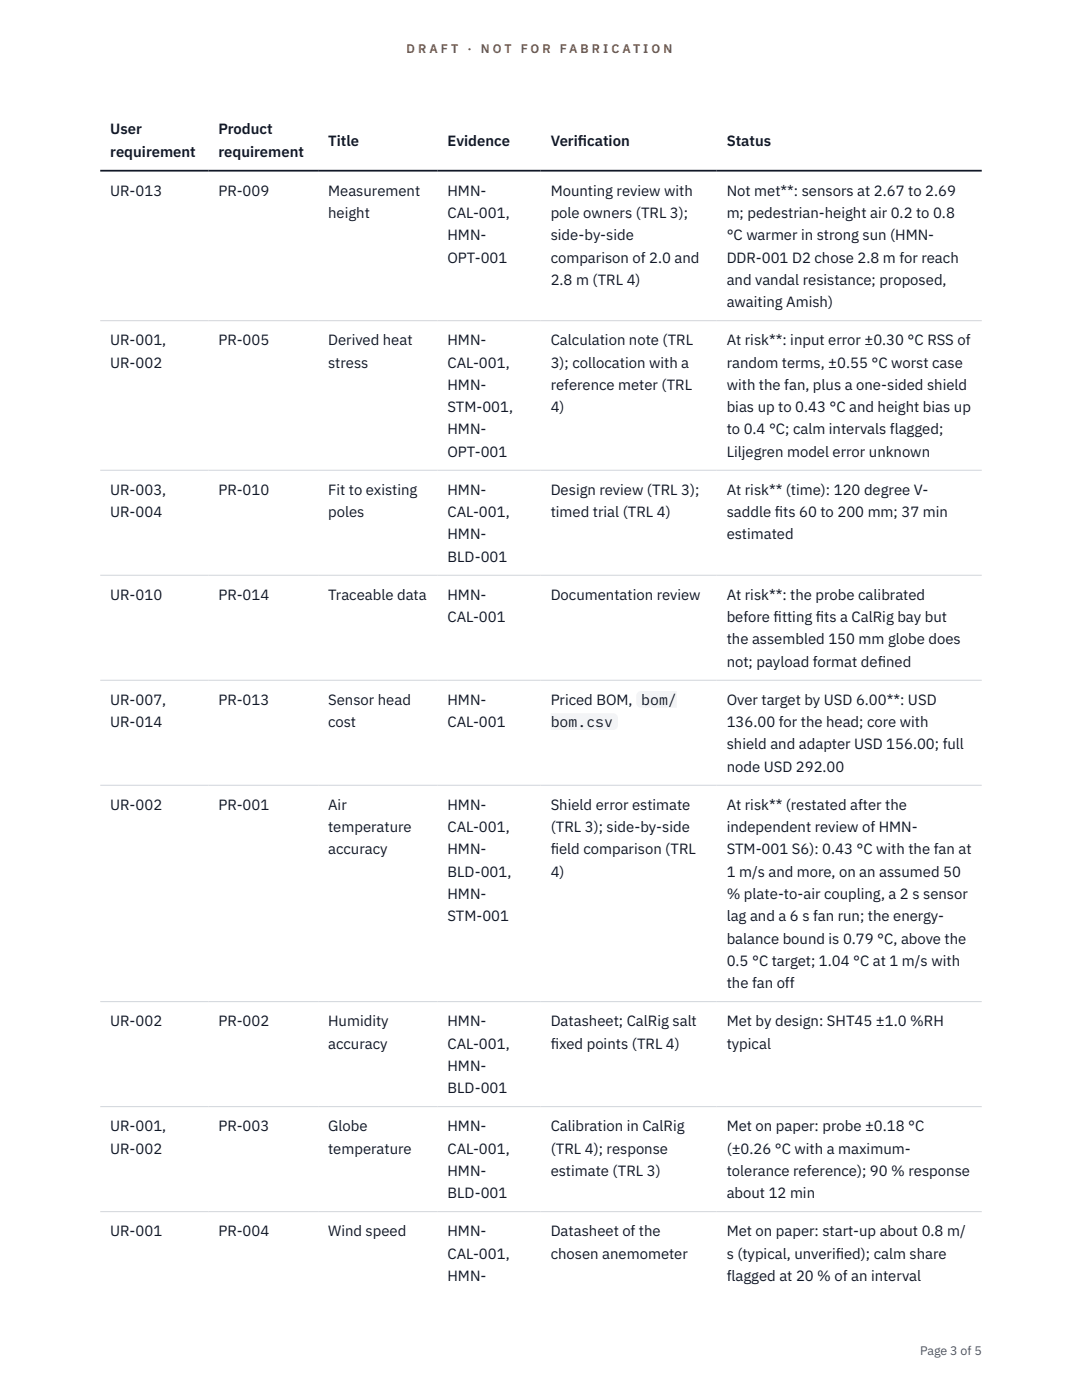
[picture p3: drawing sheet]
<svg xmlns="http://www.w3.org/2000/svg" width="216mm" height="279mm" viewBox="0 0 216 279" stroke-linecap="round" stroke-linejoin="round" font-family="sans-serif">
<defs><g id="words">
<g font-size="3" fill="#111827">
<text x="22" y="26.8">User</text>
<text x="43.6" y="26.8">Product</text>
<text x="65.5" y="29.1">Title</text>
<text x="89.3" y="29.1">Evidence</text>
<text x="109.9" y="29.1">Verif</text>
<text x="115.3" y="29.1">ication</text>
<text x="145" y="29.1">Status</text>
<text x="22" y="31.3">requirement</text>
<text x="43.6" y="31.3">requirement</text>
<text x="22" y="39.1">UR-013</text>
<text x="43.6" y="39.1">PR-009</text>
<text x="65.5" y="39.1">Measurement</text>
<text x="89.3" y="39.1">HMN-</text>
<text x="109.9" y="39.1">Mounting review with</text>
<text x="145" y="39.1">Not met**: sensors at 2.67 to 2.69</text>
<text x="65.5" y="43.5">height</text>
<text x="89.3" y="43.5">CAL-001,</text>
<text x="89.3" y="48">HMN-</text>
<text x="109.9" y="43.5">pole owners (TRL 3);</text>
<text x="109.9" y="48">side-by-side</text>
<text x="145" y="43.5">m; pedestrian-height air 0.2 to 0.8</text>
<text x="145" y="48">°C warmer in strong sun (HMN-</text>
<text x="89.3" y="52.4">OPT-001</text>
<text x="109.9" y="52.4">comparison of 2.0 and</text>
<text x="145" y="52.4">DDR-001 D2 chose 2.8 m for reach</text>
<text x="109.9" y="56.9">2.8 m (TRL 4)</text>
<text x="145" y="56.9">and vandal resistance; proposed,</text>
<text x="145" y="61.3">awaiting Amish)</text>
<text x="22" y="68.9">UR-001,</text>
<text x="43.6" y="68.9">PR-005</text>
<text x="65.5" y="68.9">Derived heat</text>
<text x="89.3" y="68.9">HMN-</text>
<text x="109.9" y="68.9">Calculation note (TRL</text>
<text x="145" y="68.9">At risk**: input error ±0.30 °C RSS of</text>
<text x="22" y="73.4">UR-002</text>
<text x="65.5" y="73.4">stress</text>
<text x="89.3" y="73.4">CAL-001,</text>
<text x="89.3" y="77.8">HMN-</text>
<text x="109.9" y="73.4">3); collocation with a</text>
<text x="109.9" y="77.8">reference meter (TRL</text>
<text x="145" y="73.4">random terms, ±0.55 °C worst case</text>
<text x="145" y="77.8">with the fan, plus a one-sided shield</text>
<text x="89.3" y="82.3">STM-001,</text>
<text x="109.9" y="82.3">4)</text>
<text x="145" y="82.3">bias up to 0.43 °C and height bias up</text>
<text x="89.3" y="86.7">HMN-</text>
<text x="145" y="86.7">to 0.4 °C; calm intervals flagged;</text>
<text x="89.3" y="91.1">OPT-001</text>
<text x="145" y="91.1">Liljegren model error unknown</text>
<text x="22" y="98.8">UR-003,</text>
<text x="43.6" y="98.8">PR-010</text>
<text x="65.5" y="98.8">Fit to existing</text>
<text x="89.3" y="98.8">HMN-</text>
<text x="109.9" y="98.8">Design review (TRL 3);</text>
<text x="145" y="98.8">At risk** (time): 120 degree V-</text>
<text x="22" y="103.2">UR-004</text>
<text x="65.5" y="103.2">poles</text>
<text x="89.3" y="103.2">CAL-001,</text>
<text x="89.3" y="107.7">HMN-</text>
<text x="109.9" y="103.2">timed trial (TRL 4)</text>
<text x="145" y="103.2">saddle f</text>
<text x="145" y="107.7">estimated</text>
<text x="154.6" y="103.2">its 60 to 200 mm; 37 min</text>
<text x="89.3" y="112.1">BLD-001</text>
<text x="22" y="119.7">UR-010</text>
<text x="43.6" y="119.7">PR-014</text>
<text x="65.5" y="119.7">Traceable data</text>
<text x="89.3" y="119.7">HMN-</text>
<text x="109.9" y="119.7">Documentation review</text>
<text x="145" y="119.7">At risk**: the probe calibrated</text>
<text x="89.3" y="124.2">CAL-001</text>
<text x="145" y="124.2">before f</text>
<text x="154.4" y="124.2">itting f</text>
<text x="162.8" y="124.2">its a CalRig bay but</text>
<text x="145" y="128.6">the assembled 150 mm globe does</text>
<text x="145" y="133.1">not; payload format def</text>
<text x="175.1" y="133.1">ined</text>
<text x="22" y="140.7">UR-007,</text>
<text x="43.6" y="140.7">PR-013</text>
<text x="65.5" y="140.7">Sensor head</text>
<text x="89.3" y="140.7">HMN-</text>
<text x="109.9" y="140.7">Priced BOM,</text>
<text x="127.9" y="140.7">bom/</text>
<text x="145" y="140.7">Over target by USD 6.00**: USD</text>
<text x="22" y="145.1">UR-014</text>
<text x="65.5" y="145.1">cost</text>
<text x="89.3" y="145.1">CAL-001</text>
<text x="109.9" y="145.1">bom.csv</text>
<text x="145" y="145.1">136.00 for the head; core with</text>
<text x="145" y="149.6">shield and adapter USD 156.00; full</text>
<text x="145" y="154">node USD 292.00</text>
<text x="22" y="161.6">UR-002</text>
<text x="43.6" y="161.6">PR-001</text>
<text x="65.5" y="161.6">Air</text>
<text x="89.3" y="161.6">HMN-</text>
<text x="109.9" y="161.6">Shield error estimate</text>
<text x="145" y="161.6">At risk** (restated after the</text>
<text x="65.5" y="166.1">temperature</text>
<text x="89.3" y="166.1">CAL-001,</text>
<text x="109.9" y="166.1">(TRL 3); side-by-side</text>
<text x="145" y="166.1">independent review of HMN-</text>
<text x="65.5" y="170.5">accuracy</text>
<text x="89.3" y="170.5">HMN-</text>
<text x="109.9" y="170.5">f</text>
<text x="109.9" y="170.5">ield comparison (TRL</text>
<text x="145" y="170.5">STM-001 S6): 0.43 °C with the fan at</text>
<text x="89.3" y="175">BLD-001,</text>
<text x="89.3" y="179.4">HMN-</text>
<text x="109.9" y="175">4)</text>
<text x="145" y="175">1 m/s and more, on an assumed 50</text>
<text x="145" y="179.4">% plate-to-air coupling, a 2 s sensor</text>
<text x="89.3" y="183.9">STM-001</text>
<text x="145" y="183.9">lag and a 6 s fan run; the energy-</text>
<text x="145" y="188.3">balance bound is 0.79 °C, above the</text>
<text x="145" y="192.8">0.5 °C target; 1.04 °C at 1 m/s with</text>
<text x="145" y="197.2">the fan off</text>
<text x="22" y="204.8">UR-002</text>
<text x="43.6" y="204.8">PR-002</text>
<text x="65.5" y="204.8">Humidity</text>
<text x="65.5" y="209.3">accuracy</text>
<text x="89.3" y="204.8">HMN-</text>
<text x="89.3" y="209.3">CAL-001,</text>
<text x="109.9" y="204.8">Datasheet; CalRig salt</text>
<text x="109.9" y="209.3">f</text>
<text x="109.9" y="209.3">ixed points (TRL 4)</text>
<text x="145" y="204.8">Met by design: SHT45 ±1.0 %RH</text>
<text x="145" y="209.3">typical</text>
<text x="89.3" y="213.7">HMN-</text>
<text x="89.3" y="218.2">BLD-001</text>
<text x="22" y="225.8">UR-001,</text>
<text x="43.6" y="225.8">PR-003</text>
<text x="65.5" y="225.8">Globe</text>
<text x="89.3" y="225.8">HMN-</text>
<text x="109.9" y="225.8">Calibration in CalRig</text>
<text x="145" y="225.8">Met on paper: probe ±0.18 °C</text>
<text x="22" y="230.2">UR-002</text>
<text x="65.5" y="230.2">temperature</text>
<text x="89.3" y="230.2">CAL-001,</text>
<text x="109.9" y="230.2">(TRL 4); response</text>
<text x="145" y="230.2">(±0.26 °C with a maximum-</text>
<text x="89.3" y="234.7">HMN-</text>
<text x="89.3" y="239.1">BLD-001</text>
<text x="109.9" y="234.7">estimate (TRL 3)</text>
<text x="145" y="234.7">tolerance reference); 90 % response</text>
<text x="145" y="239.1">about 12 min</text>
<text x="22" y="246.7">UR-001</text>
<text x="43.6" y="246.7">PR-004</text>
<text x="65.5" y="246.7">Wind speed</text>
<text x="89.3" y="246.7">HMN-</text>
<text x="89.3" y="251.2">CAL-001,</text>
<text x="109.9" y="246.7">Datasheet of the</text>
<text x="109.9" y="251.2">chosen anemometer</text>
<text x="145" y="246.7">Met on paper: start-up about 0.8 m/</text>
<text x="145" y="251.2">s (typical, unverif</text>
<text x="166.8" y="251.2">ied); calm share</text>
<text x="89.3" y="255.6">HMN-</text>
<text x="145" y="255.6">flagged at 20 % of an interval</text>
</g>
<g font-size="2.5" fill="#b45309">
<text x="81.1" y="10.5">D R A F T</text>
<text x="93.3" y="10.5">·</text>
<text x="95.9" y="10.5">N O T</text>
<text x="103.9" y="10.5">F O R</text>
<text x="111.7" y="10.5">F A B R I C A T I O N</text>
</g>
<text font-size="2.5" fill="#4b5563" x="183.6" y="270.3">Page 3 of 5</text>
</g></defs>
<path d="M20 64h175.9M20 93.8h175.9M20 114.8h175.9M20 135.8h175.9M20 156.7h175.9M20 199.9h175.9M20 220.9h175.9M20 241.8h175.9" fill="none" stroke="#d1d5db" stroke-width=".2"/>
<path d="M20 34.1h175.9" fill="none" stroke="#111827" stroke-width=".35"/>
<g fill="#f3f4f6">
<path d="M126.9 137.9h8.2v3.4h-8.2z"/>
<path d="M109.9 142.3h13.4v3.4h-13.4z"/>
</g>
<use href="#words"/>
</svg>
